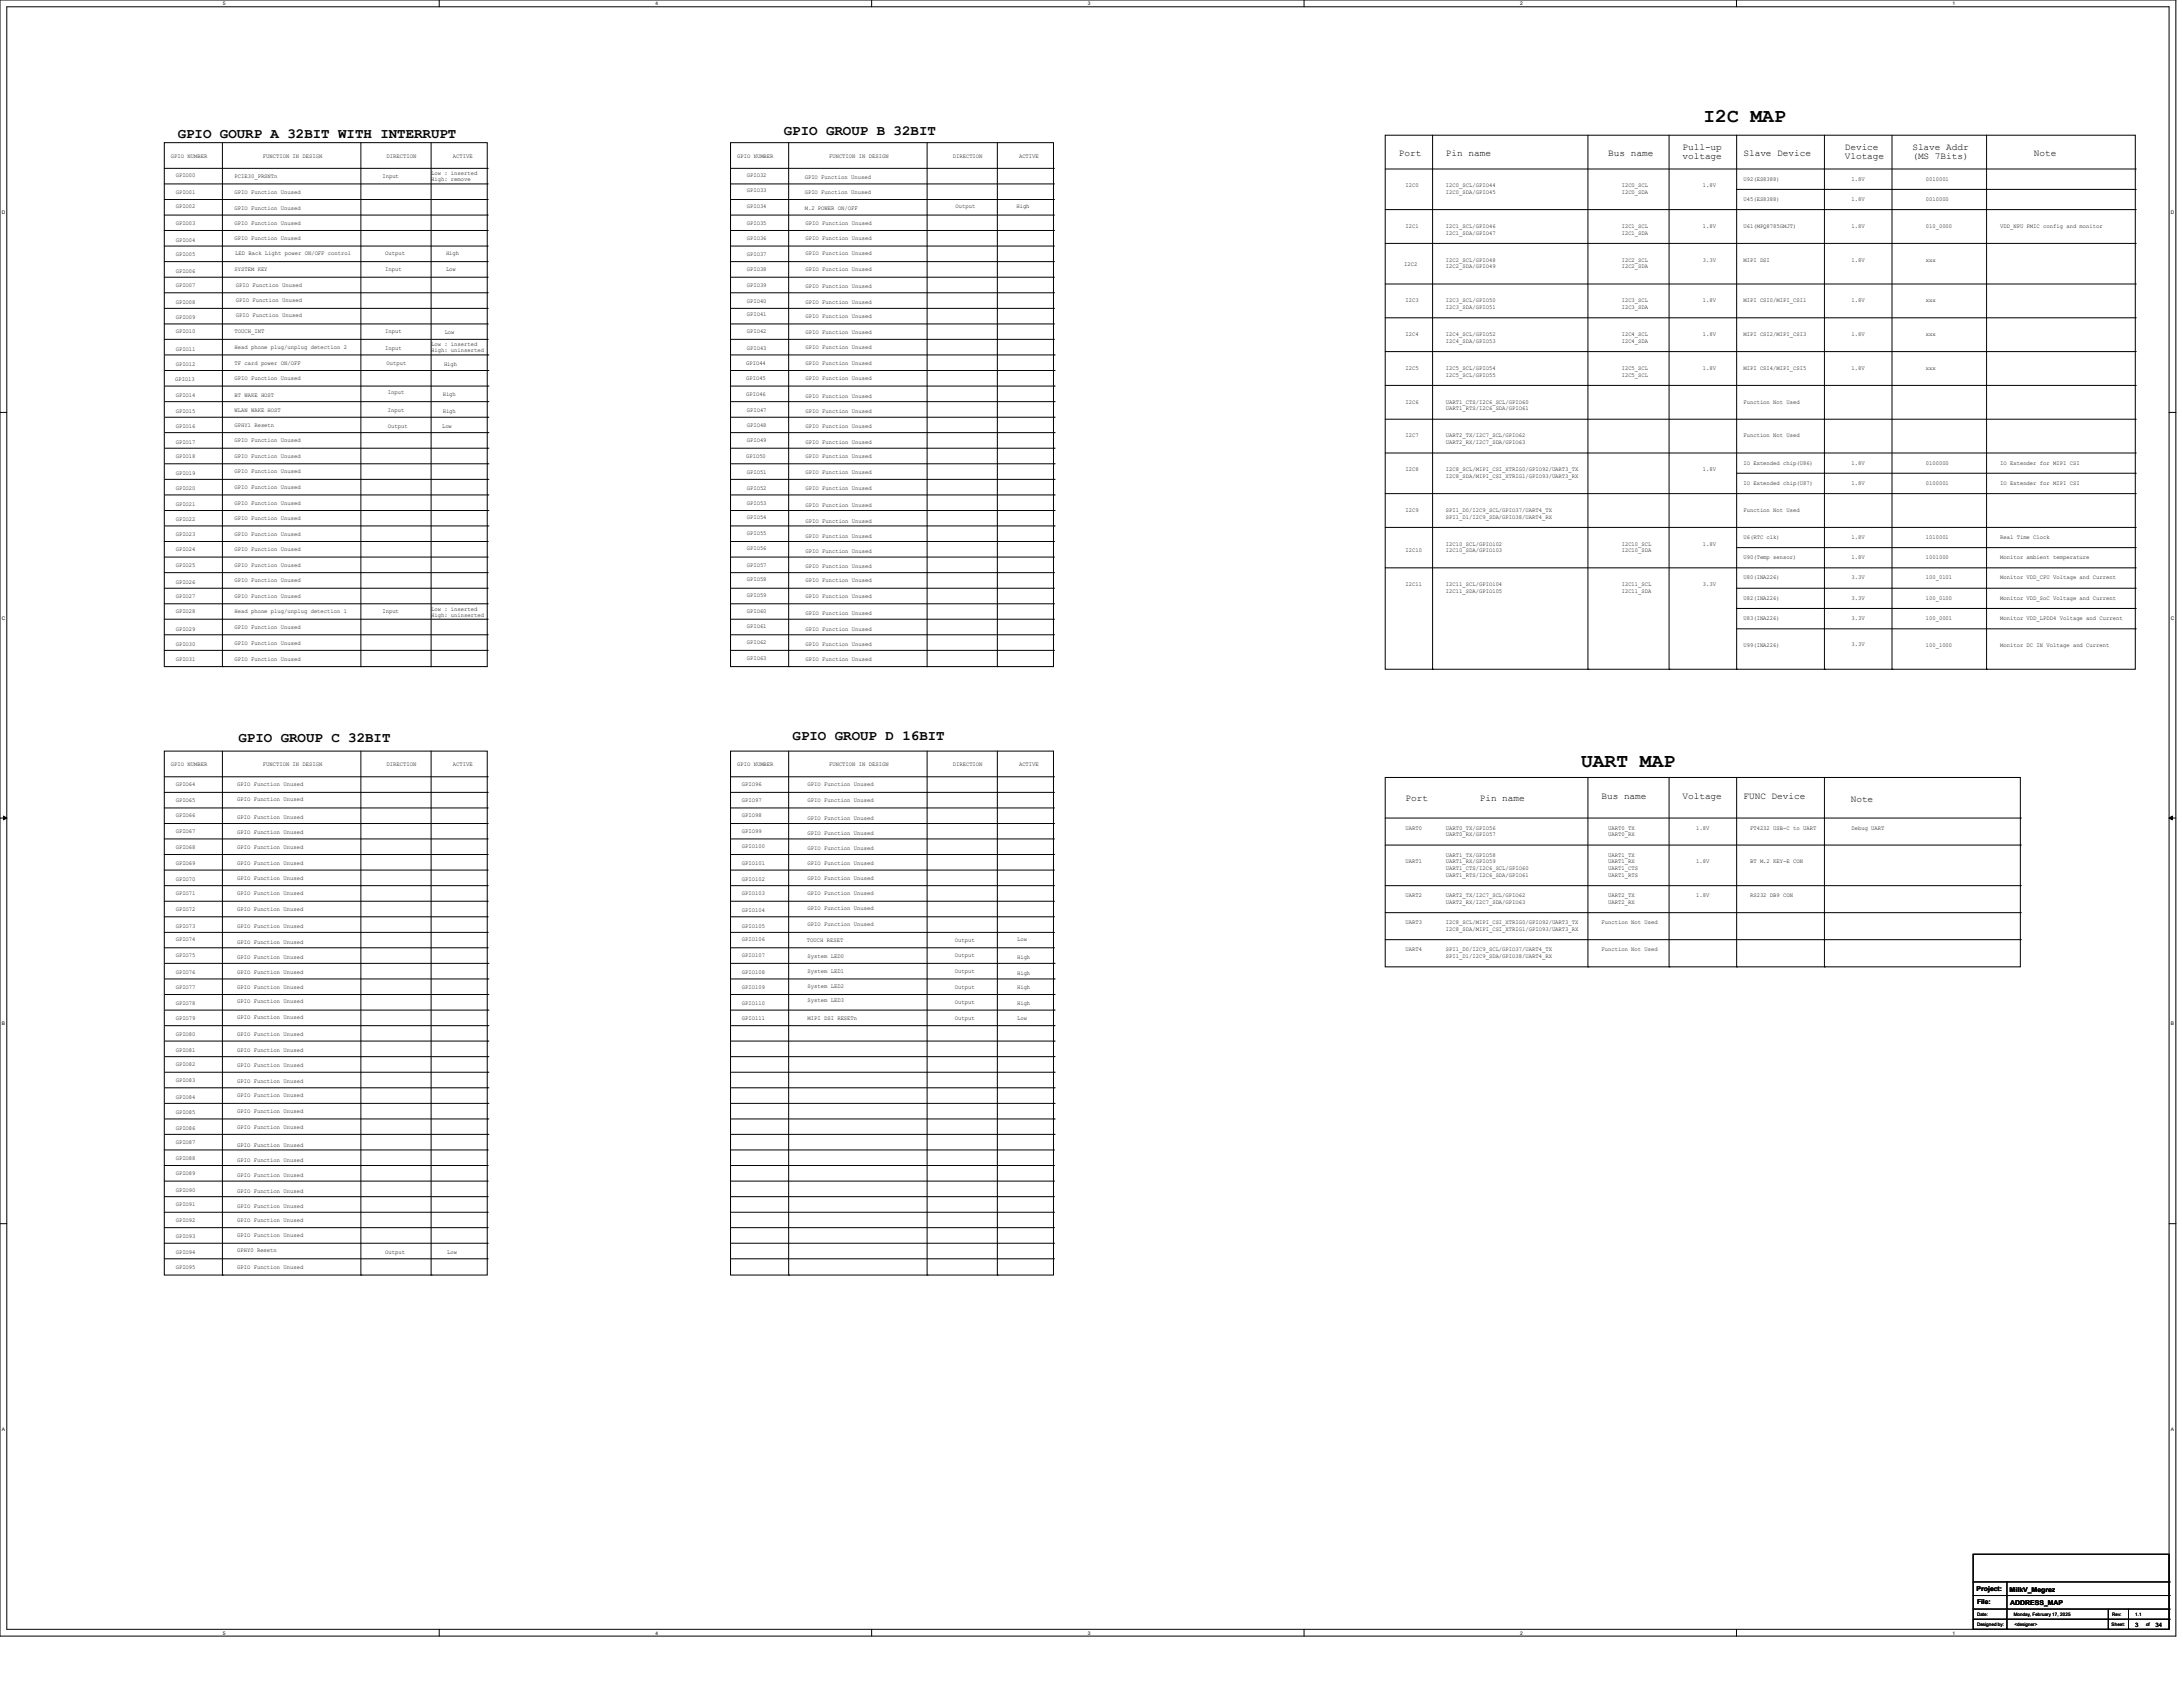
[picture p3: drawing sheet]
<svg xmlns="http://www.w3.org/2000/svg" width="558mm" height="431mm" viewBox="0 0 558 431" stroke-linecap="round" stroke-linejoin="round" font-family="sans-serif">
<defs><g id="words">
<g font-size="5">
<text x="435.4" y="31.2">I2C MAP</text>
<text x="404.2" y="195.9">UART MAP</text>
</g>
<g font-size="3.6">
<text x="45.4" y="35.3">GPIO GOURP A 32BIT WITH INTERRUPT</text>
<text x="200.4" y="34.5">GPIO GROUP B 32BIT</text>
<text x="61" y="189.6">GPIO GROUP C 32BIT</text>
<text x="202.6" y="189">GPIO GROUP D 16BIT</text>
</g>
<g font-size="2.4">
<text x="357.5" y="40">Port</text>
<text x="369.6" y="40">Pin name</text>
<text x="411.1" y="40">Bus name</text>
<text x="430.1" y="38.2">Pull-up</text>
<text x="430.1" y="40.6">voltage</text>
<text x="445.6" y="40">Slave Device</text>
<text x="471.6" y="38.2">Device</text>
<text x="471.6" y="40.6">Vlotage</text>
<text x="488.8" y="38.2">Slave Addr</text>
<text x="488.8" y="40.6">(MS 7Bits)</text>
<text x="519.9" y="40">Note</text>
<text x="359.3" y="204.6">Port</text>
<text x="378.2" y="204.6">Pin name</text>
<text x="409.4" y="204">Bus name</text>
<text x="430.1" y="204">Voltage</text>
<text x="445.6" y="204">FUNC Device</text>
<text x="473.1" y="204.9">Note</text>
</g>
<g font-size="1.7">
<text x="505.2" y="406.4">Project:</text>
<text x="513.7" y="406.6">MilkV_Megrez</text>
<text x="505.4" y="409.9">File:</text>
<text x="513.8" y="410">ADDRESS_MAP</text>
</g>
<g font-size="1.5">
<text x="43.7" y="40.3">GPIO NUMBER</text>
<text x="67.2" y="40.3">FUNCTION IN DESIGN</text>
<text x="98.8" y="40.3">DIRECTION</text>
<text x="115.7" y="40.3">ACTIVE</text>
<text x="188.4" y="40.3">GPIO NUMBER</text>
<text x="211.9" y="40.3">FUNCTION IN DESIGN</text>
<text x="243.5" y="40.3">DIRECTION</text>
<text x="260.5" y="40.3">ACTIVE</text>
<text x="44.9" y="45.3">GPIO00</text>
<text x="59.9" y="45.5">PCIE30_PRSNTn</text>
<text x="97.7" y="45.5">Input</text>
<text x="110.2" y="44.7">Low : inserted</text>
<text x="110.2" y="46.3">High: remove</text>
<text x="190.9" y="45.3">GPIO32</text>
<text x="205.7" y="45.6">GPIO Function Unused</text>
<text x="359.3" y="47.9">I2C0</text>
<text x="369.6" y="47.9">I2C0_SCL/GPIO44</text>
<text x="414.5" y="47.9">I2C0_SCL</text>
<text x="435.3" y="47.9">1.8V</text>
<text x="445.6" y="46.1">U92(ES8388)</text>
<text x="473.2" y="46.1">1.8V</text>
<text x="492.3" y="46.1">0010001</text>
<text x="44.9" y="49.4">GPIO01</text>
<text x="44.9" y="53.2">GPIO02</text>
<text x="59.9" y="49.6">GPIO Function Unused</text>
<text x="59.9" y="53.6">GPIO Function Unused</text>
<text x="190.9" y="53.2">GPIO34</text>
<text x="190.9" y="49.1">GPIO33</text>
<text x="205.7" y="49.6">GPIO Function Unused</text>
<text x="205.7" y="53.6">M.2 POWER ON/OFF</text>
<text x="244.2" y="53">Output</text>
<text x="259.8" y="53">High</text>
<text x="369.6" y="49.6">I2C0_SDA/GPIO45</text>
<text x="414.5" y="49.6">I2C0_SDA</text>
<text x="445.6" y="51.3">U45(ES8388)</text>
<text x="473.2" y="51.3">1.8V</text>
<text x="492.3" y="51.3">0010000</text>
<text x="44.9" y="57.4">GPIO03</text>
<text x="59.9" y="57.4">GPIO Function Unused</text>
<text x="190.9" y="57.4">GPIO35</text>
<text x="205.9" y="57.4">GPIO Function Unused</text>
<text x="359.3" y="58.2">I2C1</text>
<text x="369.6" y="59.9">I2C1_SDA/GPIO47</text>
<text x="369.6" y="58.2">I2C1_SCL/GPIO46</text>
<text x="414.5" y="59.9">I2C1_SDA</text>
<text x="414.5" y="58.2">I2C1_SCL</text>
<text x="435.3" y="58.2">1.8V</text>
<text x="445.6" y="58.2">U61(MPQ8785GMJT)</text>
<text x="473.2" y="58.2">1.8V</text>
<text x="492.3" y="58.2">010_0000</text>
<text x="511.3" y="58.2">VDD_NPU PMIC config and monitor</text>
<text x="44.9" y="65.5">GPIO05</text>
<text x="44.9" y="61.8">GPIO04</text>
<text x="59.9" y="61.3">GPIO Function Unused</text>
<text x="60.1" y="65.2">LED Back Light power ON/OFF control</text>
<text x="98.5" y="65.2">Output</text>
<text x="114" y="65.2">High</text>
<text x="190.9" y="61.3">GPIO36</text>
<text x="190.9" y="65.5">GPIO37</text>
<text x="205.9" y="61.3">GPIO Function Unused</text>
<text x="205.9" y="65.2">GPIO Function Unused</text>
<text x="44.9" y="69.6">GPIO06</text>
<text x="59.9" y="69.3">SYSTEM KEY</text>
<text x="98.5" y="69.3">Input</text>
<text x="114" y="69.3">Low</text>
<text x="190.9" y="69.1">GPIO38</text>
<text x="205.9" y="69.1">GPIO Function Unused</text>
<text x="358.9" y="67.9">I2C2</text>
<text x="369.6" y="68.6">I2C2_SDA/GPIO49</text>
<text x="369.6" y="66.9">I2C2_SCL/GPIO48</text>
<text x="414.5" y="68.6">I2C2_SDA</text>
<text x="414.5" y="66.9">I2C2_SCL</text>
<text x="435.3" y="66.9">3.3V</text>
<text x="445.6" y="66.9">MIPI DSI</text>
<text x="473.2" y="66.9">1.8V</text>
<text x="492.3" y="66.9">xxx</text>
<text x="44.9" y="77.6">GPIO08</text>
<text x="44.9" y="73.3">GPIO07</text>
<text x="60.3" y="73.4">GPIO Function Unused</text>
<text x="60.3" y="77.2">GPIO Function Unused</text>
<text x="190.9" y="77.4">GPIO40</text>
<text x="190.9" y="73.4">GPIO39</text>
<text x="205.9" y="73.6">GPIO Function Unused</text>
<text x="205.9" y="77.6">GPIO Function Unused</text>
<text x="359.3" y="77.2">I2C3</text>
<text x="369.6" y="77.2">I2C3_SCL/GPIO50</text>
<text x="414.5" y="77.2">I2C3_SCL</text>
<text x="435.3" y="77.2">1.8V</text>
<text x="445.6" y="77.2">MIPI CSI0/MIPI_CSI1</text>
<text x="473.2" y="77.2">1.8V</text>
<text x="492.3" y="77.2">xxx</text>
<text x="44.9" y="81.5">GPIO09</text>
<text x="60.3" y="81">GPIO Function Unused</text>
<text x="190.9" y="80.9">GPIO41</text>
<text x="205.9" y="81.4">GPIO Function Unused</text>
<text x="369.6" y="79">I2C3_SDA/GPIO51</text>
<text x="414.5" y="79">I2C3_SDA</text>
<text x="44.9" y="89.7">GPIO11</text>
<text x="44.9" y="85">GPIO10</text>
<text x="59.9" y="85.2">TOUCH_INT</text>
<text x="59.9" y="89.2">Head phone plug/unplug detection 2</text>
<text x="98.5" y="85.2">Input</text>
<text x="98.5" y="89.3">Input</text>
<text x="110.2" y="88.5">Low : inserted</text>
<text x="110.2" y="90">High: uninserted</text>
<text x="113.7" y="85.3">Low</text>
<text x="190.9" y="85">GPIO42</text>
<text x="190.9" y="89.3">GPIO43</text>
<text x="205.9" y="85.3">GPIO Function Unused</text>
<text x="205.9" y="89.2">GPIO Function Unused</text>
<text x="359.3" y="85.9">I2C4</text>
<text x="369.6" y="85.9">I2C4_SCL/GPIO52</text>
<text x="369.6" y="87.6">I2C4_SDA/GPIO53</text>
<text x="414.5" y="85.9">I2C4_SCL</text>
<text x="414.5" y="87.6">I2C4_SDA</text>
<text x="435.3" y="85.9">1.8V</text>
<text x="445.6" y="85.9">MIPI CSI2/MIPI_CSI3</text>
<text x="473.2" y="85.9">1.8V</text>
<text x="492.3" y="85.9">xxx</text>
<text x="44.9" y="93.5">GPIO12</text>
<text x="59.9" y="93.3">TF card power ON/OFF</text>
<text x="98.8" y="93.1">Output</text>
<text x="113.5" y="93.5">High</text>
<text x="190.7" y="93.1">GPIO44</text>
<text x="205.9" y="93.1">GPIO Function Unused</text>
<text x="359.3" y="94.5">I2C5</text>
<text x="369.6" y="94.5">I2C5_SCL/GPIO54</text>
<text x="414.5" y="94.5">I2C5_SCL</text>
<text x="435.3" y="94.5">1.8V</text>
<text x="445.6" y="94.5">MIPI CSI4/MIPI_CSI5</text>
<text x="473.2" y="94.5">1.8V</text>
<text x="492.3" y="94.5">xxx</text>
<text x="44.7" y="97.3">GPIO13</text>
<text x="44.9" y="101.4">GPIO14</text>
<text x="59.9" y="97.1">GPIO Function Unused</text>
<text x="59.9" y="101.4">BT WAKE HOST</text>
<text x="99.1" y="100.7">Input</text>
<text x="113.2" y="101">High</text>
<text x="190.7" y="101">GPIO46</text>
<text x="190.7" y="97.1">GPIO45</text>
<text x="205.9" y="97.1">GPIO Function Unused</text>
<text x="205.9" y="101.6">GPIO Function Unused</text>
<text x="369.6" y="96.2">I2C5_SCL/GPIO55</text>
<text x="414.5" y="96.2">I2C5_SCL</text>
<text x="44.9" y="105.6">GPIO15</text>
<text x="59.9" y="105.2">WLAN WAKE HOST</text>
<text x="99.1" y="105.2">Input</text>
<text x="113.2" y="105.6">High</text>
<text x="190.9" y="105.2">GPIO47</text>
<text x="205.9" y="105.6">GPIO Function Unused</text>
<text x="359.3" y="103.1">I2C6</text>
<text x="369.6" y="103.1">UART1_CTS/I2C6_SCL/GPIO60</text>
<text x="369.6" y="104.9">UART1_RTS/I2C6_SDA/GPIO61</text>
<text x="445.6" y="103.1">Function Not Used</text>
<text x="44.9" y="113.3">GPIO17</text>
<text x="44.9" y="109.3">GPIO16</text>
<text x="59.9" y="109">GPHY1 Resetn</text>
<text x="59.9" y="113">GPIO Function Unused</text>
<text x="99.1" y="109.3">Output</text>
<text x="113" y="109.3">Low</text>
<text x="190.9" y="112.8">GPIO49</text>
<text x="190.9" y="109.2">GPIO48</text>
<text x="205.9" y="109.3">GPIO Function Unused</text>
<text x="205.9" y="113.3">GPIO Function Unused</text>
<text x="359.3" y="111.8">I2C7</text>
<text x="369.6" y="111.8">UART2_TX/I2C7_SCL/GPIO62</text>
<text x="369.6" y="113.5">UART2_RX/I2C7_SDA/GPIO63</text>
<text x="445.6" y="111.8">Function Not Used</text>
<text x="44.9" y="117">GPIO18</text>
<text x="59.9" y="117.1">GPIO Function Unused</text>
<text x="190.7" y="117">GPIO50</text>
<text x="205.9" y="117.1">GPIO Function Unused</text>
<text x="445.6" y="118.7">IO Extended chip(U86)</text>
<text x="473.2" y="118.7">1.8V</text>
<text x="492.3" y="118.7">0100000</text>
<text x="511.3" y="118.7">IO Extender for MIPI CSI</text>
<text x="44.9" y="125.3">GPIO20</text>
<text x="44.9" y="121.5">GPIO19</text>
<text x="59.9" y="120.9">GPIO Function Unused</text>
<text x="59.9" y="124.9">GPIO Function Unused</text>
<text x="190.9" y="121.1">GPIO51</text>
<text x="190.9" y="125.1">GPIO52</text>
<text x="205.9" y="121.1">GPIO Function Unused</text>
<text x="205.9" y="125.1">GPIO Function Unused</text>
<text x="359.3" y="120.4">I2C8</text>
<text x="369.6" y="122.1">I2C8_SDA/MIPI_CSI_XTRIG1/GPIO93/UART3_RX</text>
<text x="369.6" y="120.4">I2C8_SCL/MIPI_CSI_XTRIG0/GPIO92/UART3_TX</text>
<text x="435.3" y="120.4">1.8V</text>
<text x="445.6" y="123.9">IO Extended chip(U87)</text>
<text x="473.2" y="123.9">1.8V</text>
<text x="492.3" y="123.9">0100001</text>
<text x="511.3" y="123.9">IO Extender for MIPI CSI</text>
<text x="44.9" y="129.2">GPIO21</text>
<text x="59.9" y="129">GPIO Function Unused</text>
<text x="190.9" y="129">GPIO53</text>
<text x="205.9" y="129.6">GPIO Function Unused</text>
<text x="359.3" y="130.8">I2C9</text>
<text x="369.6" y="130.8">SPI1_D0/I2C9_SCL/GPIO37/UART4_TX</text>
<text x="445.6" y="130.8">Function Not Used</text>
<text x="44.9" y="136.8">GPIO23</text>
<text x="44.9" y="133.2">GPIO22</text>
<text x="59.9" y="132.8">GPIO Function Unused</text>
<text x="59.9" y="137">GPIO Function Unused</text>
<text x="190.9" y="132.7">GPIO54</text>
<text x="190.9" y="136.7">GPIO55</text>
<text x="205.9" y="137.3">GPIO Function Unused</text>
<text x="205.9" y="133.5">GPIO Function Unused</text>
<text x="369.6" y="132.5">SPI1_D1/I2C9_SDA/GPIO38/UART4_RX</text>
<text x="445.6" y="137.7">U6(RTC clk)</text>
<text x="473.2" y="137.7">1.8V</text>
<text x="492.3" y="137.7">1010001</text>
<text x="511.3" y="137.7">Real Time Clock</text>
<text x="44.9" y="140.8">GPIO24</text>
<text x="59.9" y="140.8">GPIO Function Unused</text>
<text x="190.9" y="140.6">GPIO56</text>
<text x="205.9" y="141.3">GPIO Function Unused</text>
<text x="359.3" y="141.1">I2C10</text>
<text x="369.6" y="139.4">I2C10_SCL/GPIO102</text>
<text x="369.6" y="141.1">I2C10_SDA/GPIO103</text>
<text x="414.5" y="141.1">I2C10_SDA</text>
<text x="414.5" y="139.4">I2C10_SCL</text>
<text x="435.3" y="139.4">1.8V</text>
<text x="445.6" y="142.9">U90(Temp sensor)</text>
<text x="473.2" y="142.9">1.8V</text>
<text x="492.3" y="142.9">1001000</text>
<text x="511.3" y="142.9">Monitor ambient temperature</text>
<text x="44.9" y="149.1">GPIO26</text>
<text x="44.9" y="144.8">GPIO25</text>
<text x="59.9" y="144.9">GPIO Function Unused</text>
<text x="59.9" y="148.8">GPIO Function Unused</text>
<text x="190.9" y="144.9">GPIO57</text>
<text x="190.9" y="148.5">GPIO58</text>
<text x="205.9" y="145.1">GPIO Function Unused</text>
<text x="205.9" y="148.8">GPIO Function Unused</text>
<text x="359.3" y="149.8">I2C11</text>
<text x="369.6" y="149.8">I2C11_SCL/GPIO104</text>
<text x="414.5" y="149.8">I2C11_SCL</text>
<text x="435.3" y="149.8">3.3V</text>
<text x="445.6" y="148">U80(INA226)</text>
<text x="473.2" y="148">3.3V</text>
<text x="492.3" y="148">100_0101</text>
<text x="511.3" y="148">Monitor VDD_CPU Voltage and Current</text>
<text x="44.9" y="152.7">GPIO27</text>
<text x="59.9" y="152.7">GPIO Function Unused</text>
<text x="110.2" y="156">Low : inserted</text>
<text x="190.9" y="152.5">GPIO59</text>
<text x="205.9" y="152.7">GPIO Function Unused</text>
<text x="369.6" y="151.5">I2C11_SDA/GPIO105</text>
<text x="414.5" y="151.5">I2C11_SDA</text>
<text x="445.6" y="153.2">U82(INA226)</text>
<text x="473.2" y="153.2">3.3V</text>
<text x="492.3" y="153.2">100_0100</text>
<text x="511.3" y="153.2">Monitor VDD_SoC Voltage and Current</text>
<text x="44.9" y="161.2">GPIO29</text>
<text x="44.9" y="156.7">GPIO28</text>
<text x="59.9" y="156.7">Head phone plug/unplug detection 1</text>
<text x="59.9" y="160.7">GPIO Function Unused</text>
<text x="97.7" y="156.7">Input</text>
<text x="110.2" y="157.5">High: uninserted</text>
<text x="190.9" y="160.5">GPIO61</text>
<text x="190.9" y="156.5">GPIO60</text>
<text x="205.9" y="161.2">GPIO Function Unused</text>
<text x="205.9" y="157.2">GPIO Function Unused</text>
<text x="445.6" y="158.4">U83(INA226)</text>
<text x="473.2" y="158.4">3.3V</text>
<text x="492.3" y="158.4">100_0001</text>
<text x="511.3" y="158.4">Monitor VDD_LPDD4 Voltage and Current</text>
<text x="44.9" y="165">GPIO30</text>
<text x="59.9" y="164.8">GPIO Function Unused</text>
<text x="190.9" y="164.6">GPIO62</text>
<text x="205.9" y="165">GPIO Function Unused</text>
<text x="445.6" y="165.3">U99(INA226)</text>
<text x="473.2" y="165.1">3.3V</text>
<text x="492.3" y="165.3">100_1000</text>
<text x="511.3" y="165.3">Monitor DC IN Voltage and Current</text>
<text x="44.9" y="168.8">GPIO31</text>
<text x="59.9" y="168.8">GPIO Function Unused</text>
<text x="190.9" y="168.6">GPIO63</text>
<text x="205.9" y="169">GPIO Function Unused</text>
<text x="43.7" y="195.7">GPIO NUMBER</text>
<text x="67.2" y="195.7">FUNCTION IN DESIGN</text>
<text x="98.8" y="195.7">DIRECTION</text>
<text x="115.7" y="195.7">ACTIVE</text>
<text x="188.4" y="195.7">GPIO NUMBER</text>
<text x="211.9" y="195.7">FUNCTION IN DESIGN</text>
<text x="243.5" y="195.7">DIRECTION</text>
<text x="260.5" y="195.7">ACTIVE</text>
<text x="44.9" y="200.7">GPIO64</text>
<text x="60.6" y="200.7">GPIO Function Unused</text>
<text x="189.7" y="200.7">GPIO96</text>
<text x="206.4" y="200.9">GPIO Function Unused</text>
<text x="44.9" y="208.7">GPIO66</text>
<text x="44.9" y="204.9">GPIO65</text>
<text x="60.6" y="204.7">GPIO Function Unused</text>
<text x="60.6" y="209.2">GPIO Function Unused</text>
<text x="189.7" y="208.7">GPIO98</text>
<text x="189.7" y="204.9">GPIO97</text>
<text x="206.4" y="204.9">GPIO Function Unused</text>
<text x="206.4" y="209.4">GPIO Function Unused</text>
<text x="44.9" y="212.8">GPIO67</text>
<text x="60.6" y="213.1">GPIO Function Unused</text>
<text x="189.7" y="212.8">GPIO99</text>
<text x="206.4" y="213.3">GPIO Function Unused</text>
<text x="359.3" y="212">UART0</text>
<text x="369.6" y="213.7">UART0_RX/GPIO57</text>
<text x="369.6" y="212">UART0_TX/GPIO56</text>
<text x="411.1" y="213.7">UART0_RX</text>
<text x="411.1" y="212">UART0_TX</text>
<text x="433.5" y="212">1.8V</text>
<text x="447.3" y="212">FT4232 USB-C to UART</text>
<text x="473.2" y="212">Debug UART</text>
<text x="44.9" y="220.9">GPIO69</text>
<text x="44.9" y="216.8">GPIO68</text>
<text x="60.6" y="217">GPIO Function Unused</text>
<text x="60.6" y="220.9">GPIO Function Unused</text>
<text x="189.7" y="220.9">GPIO101</text>
<text x="189.7" y="216.6">GPIO100</text>
<text x="206.4" y="221.1">GPIO Function Unused</text>
<text x="206.4" y="217.1">GPIO Function Unused</text>
<text x="359.3" y="220.6">UART1</text>
<text x="369.6" y="220.6">UART1_RX/GPIO59</text>
<text x="369.6" y="218.9">UART1_TX/GPIO58</text>
<text x="411.1" y="220.6">UART1_RX</text>
<text x="411.1" y="218.9">UART1_TX</text>
<text x="433.5" y="220.6">1.8V</text>
<text x="447.3" y="220.6">BT M.2 KEY-E CON</text>
<text x="44.9" y="225.1">GPIO70</text>
<text x="60.6" y="224.7">GPIO Function Unused</text>
<text x="189.7" y="225.1">GPIO102</text>
<text x="206.4" y="224.7">GPIO Function Unused</text>
<text x="369.6" y="224">UART1_RTS/I2C6_SDA/GPIO61</text>
<text x="369.6" y="222.3">UART1_CTS/I2C6_SCL/GPIO60</text>
<text x="411.1" y="222.3">UART1_CTS</text>
<text x="411.1" y="224">UART1_RTS</text>
<text x="44.9" y="228.7">GPIO71</text>
<text x="44.9" y="232.7">GPIO72</text>
<text x="60.6" y="232.7">GPIO Function Unused</text>
<text x="60.6" y="228.7">GPIO Function Unused</text>
<text x="189.7" y="228.7">GPIO103</text>
<text x="189.7" y="233">GPIO104</text>
<text x="206.4" y="228.7">GPIO Function Unused</text>
<text x="206.4" y="232.5">GPIO Function Unused</text>
<text x="359.3" y="229.2">UART2</text>
<text x="369.6" y="231">UART2_RX/I2C7_SDA/GPIO63</text>
<text x="369.6" y="229.2">UART2_TX/I2C7_SCL/GPIO62</text>
<text x="411.1" y="231">UART2_RX</text>
<text x="411.1" y="229.2">UART2_TX</text>
<text x="433.5" y="229.2">1.8V</text>
<text x="447.3" y="229.2">RS232 DB9 CON</text>
<text x="44.9" y="237">GPIO73</text>
<text x="60.6" y="237.2">GPIO Function Unused</text>
<text x="189.7" y="237">GPIO105</text>
<text x="206.4" y="236.5">GPIO Function Unused</text>
<text x="359.3" y="236.1">UART3</text>
<text x="369.6" y="237.9">I2C8_SDA/MIPI_CSI_XTRIG1/GPIO93/UART3_RX</text>
<text x="369.6" y="236.1">I2C8_SCL/MIPI_CSI_XTRIG0/GPIO92/UART3_TX</text>
<text x="409.4" y="236.1">Function Not Used</text>
<text x="44.9" y="240.5">GPIO74</text>
<text x="44.9" y="244.6">GPIO75</text>
<text x="60.6" y="244.9">GPIO Function Unused</text>
<text x="60.6" y="241.1">GPIO Function Unused</text>
<text x="189.7" y="240.5">GPIO106</text>
<text x="189.7" y="244.6">GPIO107</text>
<text x="206.2" y="240.6">TOUCH RESET</text>
<text x="206.4" y="244.8">System LED0</text>
<text x="244.1" y="240.6">Output</text>
<text x="244.1" y="244.4">Output</text>
<text x="260" y="240.5">Low</text>
<text x="260" y="244.9">High</text>
<text x="359.3" y="243">UART4</text>
<text x="369.6" y="244.8">SPI1_D1/I2C9_SDA/GPIO38/UART4_RX</text>
<text x="369.6" y="243">SPI1_D0/I2C9_SCL/GPIO37/UART4_TX</text>
<text x="409.4" y="243">Function Not Used</text>
<text x="44.9" y="248.9">GPIO76</text>
<text x="60.6" y="248.9">GPIO Function Unused</text>
<text x="189.7" y="248.9">GPIO108</text>
<text x="206.4" y="248.6">System LED1</text>
<text x="244.1" y="248.6">Output</text>
<text x="260" y="249.1">High</text>
<text x="44.9" y="252.6">GPIO77</text>
<text x="44.9" y="256.9">GPIO78</text>
<text x="60.6" y="252.7">GPIO Function Unused</text>
<text x="60.6" y="256.3">GPIO Function Unused</text>
<text x="189.7" y="252.6">GPIO109</text>
<text x="189.7" y="256.9">GPIO110</text>
<text x="206.4" y="256">System LED3</text>
<text x="206.4" y="252.4">System LED2</text>
<text x="244.1" y="256.5">Output</text>
<text x="244.1" y="252.6">Output</text>
<text x="260" y="256.9">High</text>
<text x="260" y="252.7">High</text>
<text x="44.9" y="260.5">GPIO79</text>
<text x="60.6" y="260.3">GPIO Function Unused</text>
<text x="189.7" y="260.6">GPIO111</text>
<text x="206.4" y="260.5">MIPI DSI RESETn</text>
<text x="244.1" y="260.6">Output</text>
<text x="260" y="260.5">Low</text>
<text x="44.9" y="268.8">GPIO81</text>
<text x="44.9" y="264.8">GPIO80</text>
<text x="60.6" y="264.8">GPIO Function Unused</text>
<text x="60.6" y="268.8">GPIO Function Unused</text>
<text x="44.9" y="272.4">GPIO82</text>
<text x="60.6" y="272.6">GPIO Function Unused</text>
<text x="44.9" y="280.7">GPIO84</text>
<text x="44.9" y="276.4">GPIO83</text>
<text x="60.6" y="280.3">GPIO Function Unused</text>
<text x="60.6" y="276.6">GPIO Function Unused</text>
<text x="44.9" y="284.6">GPIO85</text>
<text x="60.6" y="284.5">GPIO Function Unused</text>
<text x="44.9" y="292.3">GPIO87</text>
<text x="44.9" y="288.6">GPIO86</text>
<text x="60.6" y="292.9">GPIO Function Unused</text>
<text x="60.6" y="288.5">GPIO Function Unused</text>
<text x="44.9" y="296.2">GPIO88</text>
<text x="60.6" y="296.9">GPIO Function Unused</text>
<text x="44.9" y="304.5">GPIO90</text>
<text x="44.9" y="300.2">GPIO89</text>
<text x="60.6" y="304.7">GPIO Function Unused</text>
<text x="60.6" y="300.7">GPIO Function Unused</text>
<text x="44.9" y="308.1">GPIO91</text>
<text x="60.6" y="308.5">GPIO Function Unused</text>
<text x="44.9" y="316.3">GPIO93</text>
<text x="44.9" y="312.1">GPIO92</text>
<text x="60.6" y="312.3">GPIO Function Unused</text>
<text x="60.6" y="316.1">GPIO Function Unused</text>
<text x="44.9" y="320.4">GPIO94</text>
<text x="60.6" y="319.9">GPHY0 Resetn</text>
<text x="98.5" y="320.3">Output</text>
<text x="114.3" y="320.3">Low</text>
<text x="44.9" y="324.2">GPIO95</text>
<text x="60.6" y="324.2">GPIO Function Unused</text>
<text x="545.8" y="415.8">3</text>
<text x="551" y="415.8">34</text>
</g>
<g font-size="1.3">
<text x="57" y="1.4">5</text>
<text x="167.5" y="1.4">4</text>
<text x="278" y="1.4">3</text>
<text x="388.6" y="1.4">2</text>
<text x="499.1" y="1.4">1</text>
<text x=".5" y="54.7">D</text>
<text x="554.9" y="54.7">D</text>
<text x=".5" y="158.3">C</text>
<text x="554.9" y="158.3">C</text>
<text x=".5" y="262">B</text>
<text x="554.9" y="262">B</text>
<text x=".5" y="365.6">A</text>
<text x="554.9" y="365.6">A</text>
<text x="57" y="417.6">5</text>
<text x="167.5" y="417.6">4</text>
<text x="278" y="417.6">3</text>
<text x="388.6" y="417.6">2</text>
<text x="499.1" y="417.6">1</text>
</g>
<g font-size="1.2">
<text x="505.4" y="412.9">Date:</text>
<text x="514.7" y="412.9">Monday, February 17, 2025</text>
<text x="539.9" y="412.9">Rev:</text>
<text x="545.8" y="412.9">1.1</text>
<text x="505.4" y="415.3">Designed by:</text>
<text x="514.9" y="415.3">&lt;designer&gt;</text>
<text x="539.8" y="415.3">Sheet:</text>
<text x="548.6" y="415.3">of</text>
</g>
</g></defs>
<g fill="none" stroke="#000" stroke-width=".26">
<path d="M0 0h556.2v418h-556.2zM112.3 0v1.7M222.8 0v1.7M333.3 0v1.7M443.9 0v1.7M1.7 1.7h552.7v414.6h-552.7zM42 36.4h82.5v133.9h-82.5zM56.9 36.4v133.9M92.2 36.4v133.9M110.2 36.4v133.9M186.7 36.4h82.6v133.9h-82.6zM201.6 36.4v133.9"/>
<path d="M237 36.4v133.9M254.9 36.4v133.9M354.1 34.5h191.7v136.5h-191.7zM366.2 34.5v136.5M405.9 34.5v136.5M426.6 34.5v136.5M443.9 34.5v136.5M466.3 34.5v136.5M483.6 34.5v136.5M507.8 34.5v136.5M42 43h82.5M42 47h82.5"/>
<path d="M42 51h82.5M42 54.9h82.5M42 58.9h82.5M124.5 43h.1M124.5 47h.1M124.5 51h.1M124.5 54.9h.1M124.5 58.9h.1M186.7 43h82.6M186.7 47h82.6M186.7 51h82.6M186.7 54.9h82.6"/>
<path d="M186.7 58.9h82.6M269.3 43h.1M269.3 47h.1M269.3 51h.1M269.3 54.9h.1M269.3 58.9h.1M354.1 43.2h191.7M354.1 53.6h191.7M443.9 48.4h101.9M545.8 43.2h.1M545.8 48.4h.1M545.8 53.6h.1"/>
<path d="M42 62.9h82.5M42 66.8h82.5M42 70.8h82.5M42 74.8h82.5M42 78.8h82.5M124.5 62.9h.1M124.5 66.8h.1M124.5 70.8h.1M124.5 74.8h.1M124.5 78.8h.1M186.7 62.9h82.6M186.7 66.8h82.6"/>
<path d="M186.7 70.8h82.6M186.7 74.8h82.6M186.7 78.8h82.6M269.3 62.9h.1M269.3 66.8h.1M269.3 70.8h.1M269.3 74.8h.1M269.3 78.8h.1M354.1 62.2h191.7M354.1 72.6h191.7M545.8 62.2h.1M545.8 72.6h.1"/>
<path d="M42 82.8h82.5M42 86.7h82.5M42.2 90.7h82.5M42.2 94.7h82.5M42.2 98.6h82.5M124.5 82.8h.1M124.5 86.7h.1M124.7 90.7h.1M124.7 94.7h.1M124.7 98.6h.1M186.7 82.8h82.6M186.7 86.7h82.6"/>
<path d="M186.9 90.7h82.6M186.9 94.7h82.6M186.9 98.6h82.6M269.3 82.8h.1M269.3 86.7h.1M269.5 90.7h.1M269.5 94.7h.1M269.5 98.6h.1M354.1 81.2h191.7M354.1 89.8h191.7M354.1 98.5h191.7M545.8 81.2h.1"/>
<path d="M545.8 89.8h.1M545.8 98.5h.1M0 105.4h1.7M42.2 102.6h82.5M42.2 106.6h82.5M42.2 110.5h82.5M42.2 114.5h82.5M42.2 118.5h82.5M124.7 102.6h.1M124.7 106.6h.1M124.7 110.5h.1M124.7 114.5h.1"/>
<path d="M124.7 118.5h.1M186.9 102.6h82.6M186.9 106.6h82.6M186.9 110.5h82.6M186.9 114.5h82.6M186.9 118.5h82.6M269.5 102.6h.1M269.5 106.6h.1M269.5 110.5h.1M269.5 114.5h.1M269.5 118.5h.1M354.1 107.1h191.7"/>
<path d="M354.1 115.7h191.7M545.8 107.1h.1M545.8 115.7h.1M554.4 105.4h1.8M42 138.3h82.5M42.2 122.5h82.5M42.2 126.4h82.5M42.2 130.4h82.5M42.2 134.4h82.5M124.5 138.3h.1M124.7 122.5h.1M124.7 126.4h.1"/>
<path d="M124.7 130.4h.1M124.7 134.4h.1M186.7 138.3h82.6M186.9 122.5h82.6M186.9 126.4h82.6M186.9 130.4h82.6M186.9 134.4h82.6M269.3 138.3h.1M269.5 122.5h.1M269.5 126.4h.1M269.5 130.4h.1M269.5 134.4h.1"/>
<path d="M354.1 126.1h191.7M354.1 134.7h191.7M443.9 120.9h101.9M443.9 139.9h101.9M545.8 120.9h.1M545.8 126.1h.1M545.8 134.7h.1M545.8 139.9h.1M42 142.3h82.5M42 146.3h82.5M42 150.3h82.5M42 154.3h82.5"/>
<path d="M42 158.2h82.5M124.5 142.3h.1M124.5 146.3h.1M124.5 150.3h.1M124.5 154.3h.1M124.5 158.2h.1M186.7 142.3h82.6M186.7 146.3h82.6M186.7 150.3h82.6M186.7 154.3h82.6M186.7 158.2h82.6M269.3 142.3h.1"/>
<path d="M269.3 146.3h.1M269.3 150.3h.1M269.3 154.3h.1M269.3 158.2h.1M354.1 145.1h191.7M443.9 150.3h101.9M443.9 155.4h101.9M545.8 145.1h.1M545.8 150.3h.1M545.8 155.4h.1M42 162.2h82.5M42 166.2h82.5"/>
<path d="M56.9 170.3h.1M92.2 170.3h.1M110.2 170.3h.1M124.5 162.2h.1M124.5 166.2h.1M186.7 162.2h82.6M186.7 166.2h82.6M201.6 170.3h.1M237 170.3h.1M254.9 170.3h.1M269.3 162.2h.1M269.3 166.2h.1"/>
<path d="M366.2 171h.1M405.9 171h.1M426.6 171h.1M443.9 171h.1M443.9 160.7h101.9M466.3 171h.1M483.6 171h.1M507.8 171h.1M545.8 160.7h.1M42 191.9h82.5v133.9h-82.5zM42 198.5h82.5M56.9 191.9v133.9"/>
<path d="M92.2 191.9v133.9M110.2 191.9v133.9M124.5 198.5h.1M186.7 191.9h82.6v133.9h-82.6zM186.7 198.5h82.6M201.6 191.9v133.9M237 191.9v133.9M254.9 191.9v133.9M269.3 198.5h.1M354.1 198.6h162.3v48.4h-162.3zM405.9 198.6v48.4M426.6 198.6v48.4"/>
<path d="M443.9 198.6v48.4M466.3 198.6v48.4M0 209h1.7M.9 208.5l.8 .5-.8 .5zM42 202.4h82.5M42 206.4h82.5M42 210.4h82.5M42 214.3h82.5M42 218.3h82.5M124.5 202.4h.1M124.5 206.4h.1M124.5 210.4h.1"/>
<path d="M124.5 214.3h.1M124.5 218.3h.1M186.7 202.4h82.6M186.7 206.4h82.6M186.7 210.4h82.6M186.7 214.3h82.6M186.7 218.3h82.6M269.3 202.4h.1M269.3 206.4h.1M269.3 210.4h.1M269.3 214.3h.1M269.3 218.3h.1"/>
<path d="M354.1 209h162.3M354.1 215.9h162.3M516.4 209h.1M516.4 215.9h.1M554.4 209l.9-.5v1zM554.4 209h1.8M42 222.3h82.5M42 226.3h82.5M42 230.3h82.5M42 234.2h82.5M42 238.2h82.5M124.5 222.3h.1"/>
<path d="M124.5 226.3h.1M124.5 230.3h.1M124.5 234.2h.1M124.5 238.2h.1M186.7 222.3h82.6M186.7 226.3h82.6M186.7 230.3h82.6M186.7 234.2h82.6M186.7 238.2h82.6M269.3 222.3h.1M269.3 226.3h.1M269.3 230.3h.1"/>
<path d="M269.3 234.2h.1M269.3 238.2h.1M354.1 226.3h162.3M354.1 233.2h162.3M516.4 226.3h.1M516.4 233.2h.1M42 242.1h82.5M42.2 246.1h82.5M42.2 250.1h82.5M42.2 254.1h82.5M42.2 258.1h82.5M124.5 242.1h.1"/>
<path d="M124.7 246.1h.1M124.7 250.1h.1M124.7 254.1h.1M124.7 258.1h.1M186.7 242.1h82.6M186.9 246.1h82.6M186.9 250.1h82.6M186.9 254.1h82.6M186.9 258.1h82.6M269.3 242.1h.1M269.5 246.1h.1M269.5 250.1h.1"/>
<path d="M269.5 254.1h.1M269.5 258.1h.1M354.1 240.1h162.3M405.9 247h.1M426.6 247h.1M443.9 247h.1M466.3 247h.1M516.4 240.1h.1M42.2 262h82.5M42.2 266h82.5M42.2 270h82.5M42.2 273.9h82.5"/>
<path d="M42.2 277.9h82.5M124.7 262h.1M124.7 266h.1M124.7 270h.1M124.7 273.9h.1M124.7 277.9h.1M186.9 262h82.6M186.9 266h82.6M186.9 270h82.6M186.9 273.9h82.6M186.9 277.9h82.6M269.5 262h.1"/>
<path d="M269.5 266h.1M269.5 270h.1M269.5 273.9h.1M269.5 277.9h.1M42 293.8h82.5M42 297.8h82.5M42.2 281.9h82.5M42.2 285.9h82.5M42.2 289.8h82.5M124.5 293.8h.1M124.5 297.8h.1M124.7 281.9h.1"/>
<path d="M124.7 285.9h.1M124.7 289.8h.1M186.7 293.8h82.6M186.7 297.8h82.6M186.9 281.9h82.6M186.9 285.9h82.6M186.9 289.8h82.6M269.3 293.8h.1M269.3 297.8h.1M269.5 281.9h.1M269.5 285.9h.1M269.5 289.8h.1"/>
<path d="M0 312.6h1.7M42 301.8h82.5M42 305.7h82.5M42 309.7h82.5M42 313.6h82.5M42 317.6h82.5M124.5 301.8h.1M124.5 305.7h.1M124.5 309.7h.1M124.5 313.6h.1M124.5 317.6h.1M186.7 301.8h82.6"/>
<path d="M186.7 305.7h82.6M186.7 309.7h82.6M186.7 313.6h82.6M186.7 317.6h82.6M269.3 301.8h.1M269.3 305.7h.1M269.3 309.7h.1M269.3 313.6h.1M269.3 317.6h.1M554.4 312.6h1.8M42 321.6h82.5M56.9 325.8h.1"/>
<path d="M92.2 325.8h.1M110.2 325.8h.1M124.5 321.6h.1M186.7 321.6h82.6M201.6 325.8h.1M237 325.8h.1M254.9 325.8h.1M269.3 321.6h.1M504.4 397.1h50v19.2h-50zM112.3 416.3v1.7M222.8 416.3v1.7M333.3 416.3v1.7"/>
<path d="M443.9 416.3v1.7M504.4 404.2h50M504.4 407.6h50M504.4 411.1h50M504.4 413.7h50M513 416.3h.1M513 404.2v12.1M538.9 416.3h.1M538.9 411.1v5.2M544.1 416.3h.1M544.1 411.1v5.2M554.4 404.2h.1"/>
<path d="M554.4 407.6h.1M554.4 411.1h.1M554.4 413.7h.1"/>
</g>
<path d="M.9 208.5l.8 .5-.8 .5zM554.4 209l.9-.5v1z" fill="#000"/>
<use href="#words"/>
</svg>
